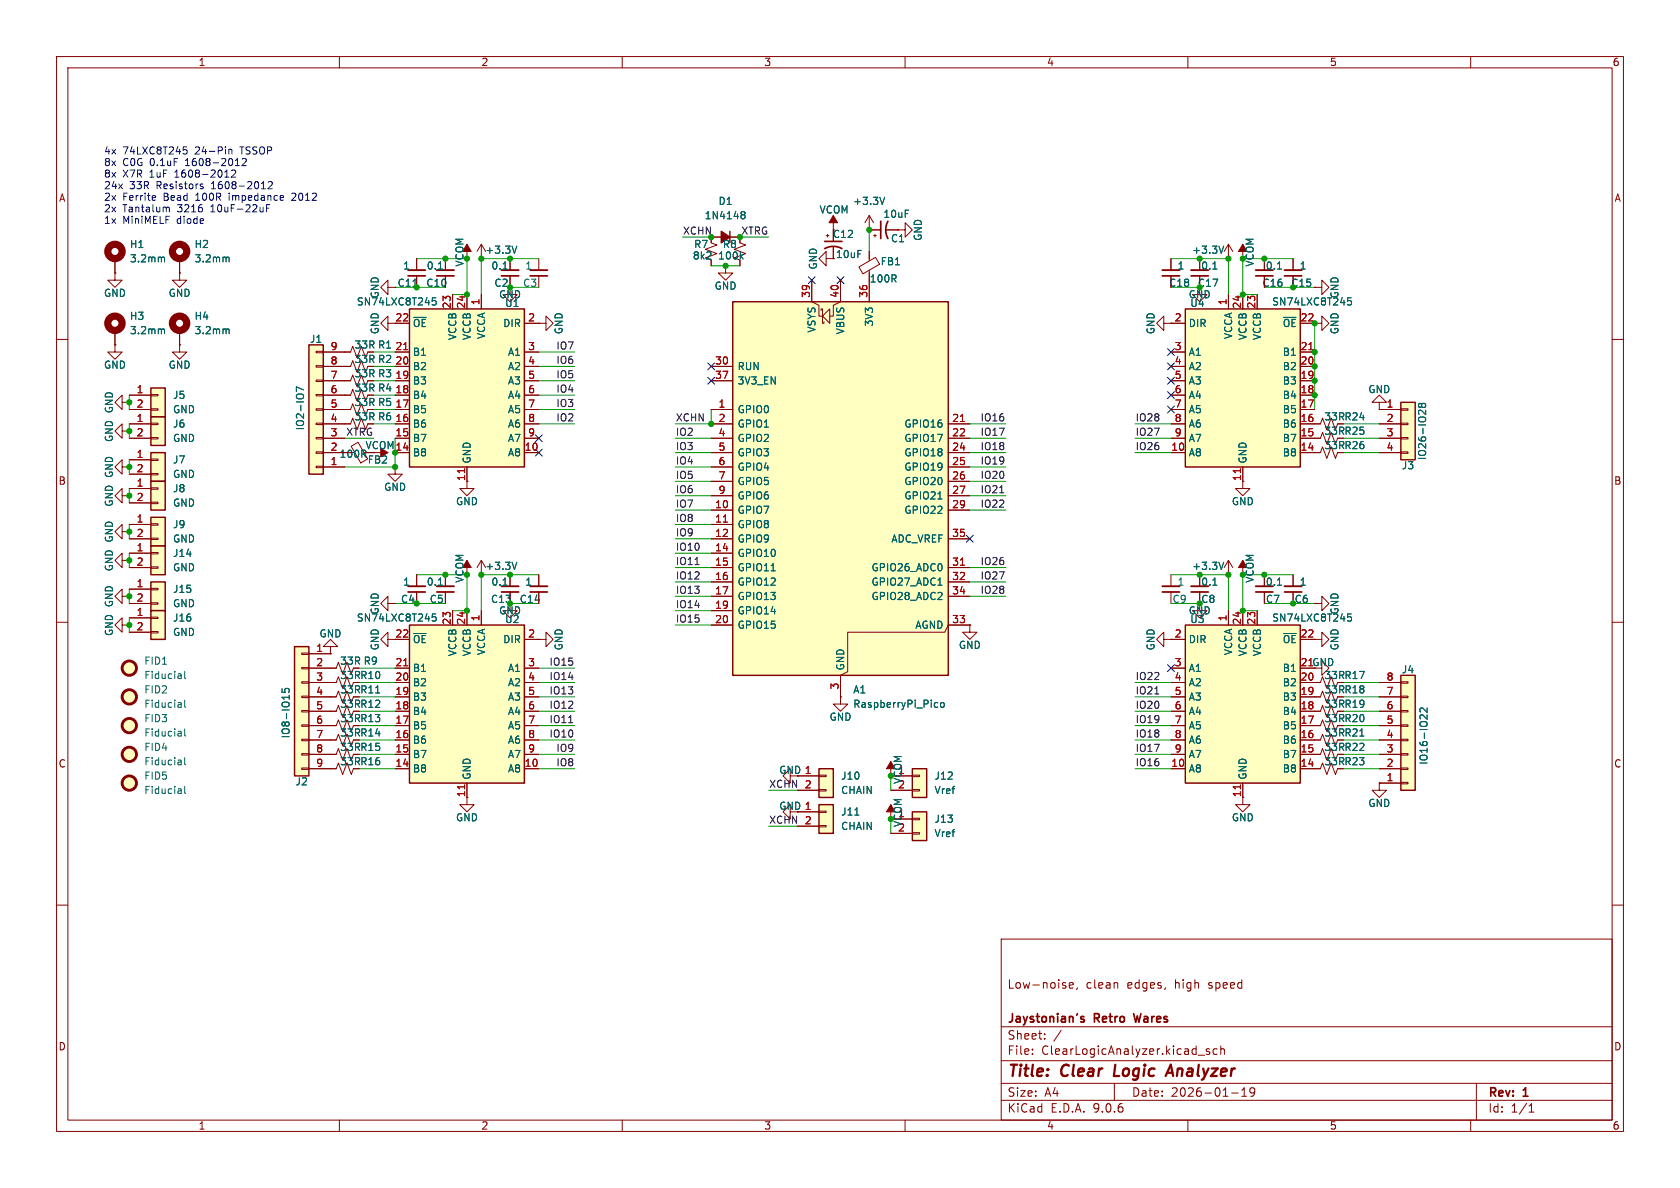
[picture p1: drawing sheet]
<svg xmlns="http://www.w3.org/2000/svg" width="297mm" height="210mm" viewBox="0 0 297 210" stroke-linecap="round" stroke-linejoin="round" font-family="sans-serif">
<defs><g id="words">
<g font-size="2.8" fill="#840000">
<text x="178" y="190.9">Title:</text>
<text x="187.7" y="190.9">Clear</text>
<text x="197.8" y="190.9">Logic</text>
<text x="208" y="190.9">Analyzer</text>
</g>
<g font-size="2.1" fill="#840000">
<text x="178" y="175">Low-noise,</text>
<text x="191.9" y="175">clean</text>
<text x="199.3" y="175">edges,</text>
<text x="207.8" y="175">high</text>
<text x="213.9" y="175">speed</text>
<text x="178" y="184">Sheet:</text>
<text x="178" y="181.2">Jaystonian's</text>
<text x="193.5" y="181.2">Retro</text>
<text x="201.2" y="181.2">Wares</text>
<text x="178" y="186.7">File:</text>
<text x="184.1" y="186.7">ClearLogicAnalyzer.kicad_sch</text>
<text x="178" y="196.9">KiCad</text>
<text x="178" y="194.1">Size:</text>
<text x="184.7" y="194.1">A4</text>
<text x="185.7" y="196.9">E.D.A.</text>
<text x="193.3" y="196.9">9.0.6</text>
<text x="200" y="194.1">Date:</text>
<text x="207" y="194.1">2026-01-19</text>
<text x="263" y="194.3">Rev:</text>
<text x="263" y="196.9">Id:</text>
<text x="267.1" y="196.9">1/1</text>
<text x="269.4" y="194.3">1</text>
</g>
<g font-size="1.8" fill="#840000">
<text x="35" y="11.9">1</text>
<text x="85" y="11.9">2</text>
<text x="135" y="11.9">3</text>
<text x="185" y="11.9">4</text>
<text x="235" y="11.9">5</text>
<text x="285" y="11.9">6</text>
<text x="10.3" y="35.9">A</text>
<text x="285.3" y="35.9">A</text>
<text x="82.1" y="47.2" transform="rotate(-90 82.1 47.2)">VCOM</text>
<text x="147.2" y="42.3">C12</text>
<text x="70.2" y="50.9">C11</text>
<text x="153.7" y="50.1">100R</text>
<text x="69.8" y="56.9">22</text>
<text x="62.6" y="64.4">33R R2</text>
<text x="62.6" y="61.8">33R R1</text>
<text x="62.6" y="66.9">33R R3</text>
<text x="62.6" y="72">33R R5</text>
<text x="62.6" y="69.4">33R R4</text>
<text x="62.6" y="74.5">33R R6</text>
<text x="234" y="77.1">33R R25</text>
<text x="234" y="74.5">33R R24</text>
<text x="59.9" y="81.1">100R</text>
<text x="64.5" y="79.6">VCOM14</text>
<text x="234" y="79.6">33R R26</text>
<text x="10.3" y="85.9">B</text>
<text x="82.3" y="85.1" transform="rotate(-90 82.3 85.1)">11</text>
<text x="285.3" y="85.9">B</text>
<text x="82.1" y="103.1" transform="rotate(-90 82.1 103.1)">VCOM</text>
<text x="212.3" y="106.8">C8</text>
<text x="69.8" y="112.8">22</text>
<text x="60" y="117.7">33R R9</text>
<text x="229.8" y="117.9">21GND</text>
<text x="60" y="125.3">33R R12</text>
<text x="60" y="120.2">33R R10</text>
<text x="60" y="122.8">33R R11</text>
<text x="234" y="120.2">33R R17</text>
<text x="234" y="122.8">33R R18</text>
<text x="234" y="125.3">33R R19</text>
<text x="60" y="127.9">33R R13</text>
<text x="60" y="130.4">33R R14</text>
<text x="234" y="130.4">33R R21</text>
<text x="234" y="127.9">33R R20</text>
<text x="10.3" y="135.9">C</text>
<text x="60" y="132.9">33R R15</text>
<text x="60" y="135.5">33R R16</text>
<text x="137.7" y="137">GND 1</text>
<text x="234" y="132.9">33R R22</text>
<text x="234" y="135.5">33R R23</text>
<text x="285.3" y="135.9">C</text>
<text x="82.3" y="141" transform="rotate(-90 82.3 141)">11</text>
<text x="10.3" y="185.9">D</text>
<text x="285.3" y="185.9">D</text>
<text x="35" y="199.9">1</text>
<text x="85" y="199.9">2</text>
<text x="135" y="199.9">3</text>
<text x="185" y="199.9">4</text>
<text x="235" y="199.9">5</text>
<text x="285" y="199.9">6</text>
</g>
<g font-size="1.8" fill="#0000c2">
<text x="18.3" y="27.6">4x</text>
<text x="18.3" y="29.7">8x</text>
<text x="21.7" y="27.6">74LXC8T245</text>
<text x="21.7" y="29.7">C0G</text>
<text x="26.6" y="29.7">0.1uF</text>
<text x="33" y="29.7">1608-2012</text>
<text x="34.6" y="27.6">24-Pin</text>
<text x="42.8" y="27.6">TSSOP</text>
<text x="18.3" y="31.7">8x</text>
<text x="18.3" y="33.8">24x</text>
<text x="18.3" y="35.8">2x</text>
<text x="21.7" y="31.7">X7R</text>
<text x="21.7" y="35.8">Ferrite</text>
<text x="22.9" y="33.8">33R</text>
<text x="26.6" y="31.7">1uF</text>
<text x="27.8" y="33.8">Resistors</text>
<text x="29" y="35.8">Bead</text>
<text x="31.2" y="31.7">1608-2012</text>
<text x="34.9" y="35.8">100R</text>
<text x="37.6" y="33.8">1608-2012</text>
<text x="40.9" y="35.8">impedance</text>
<text x="52.3" y="35.8">2012</text>
<text x="18.3" y="37.9">2x</text>
<text x="18.3" y="39.9">1x</text>
<text x="21.7" y="37.9">Tantalum</text>
<text x="21.7" y="39.9">MiniMELF</text>
<text x="31.4" y="39.9">diode</text>
<text x="31.5" y="37.9">3216</text>
<text x="37.5" y="37.9">10uF-22uF</text>
</g>
<g font-size="1.8" fill="#0f0f0f">
<text x="120.6" y="41.6">XCHN</text>
<text x="131" y="41.6">XTRG</text>
<text x="98.3" y="64.4">IO6</text>
<text x="98.3" y="61.9">IO7</text>
<text x="98.3" y="69.5">IO4</text>
<text x="98.3" y="67">IO5</text>
<text x="61.1" y="77.1">XTRG</text>
<text x="98.3" y="74.6">IO2</text>
<text x="98.3" y="72">IO3</text>
<text x="119.4" y="77.1">IO2</text>
<text x="119.4" y="74.6">XCHN</text>
<text x="173.2" y="74.6">IO16</text>
<text x="173.2" y="77.1">IO17</text>
<text x="200.7" y="74.6">IO28</text>
<text x="200.7" y="77.1">IO27</text>
<text x="119.4" y="82.2">IO4</text>
<text x="119.4" y="79.7">IO3</text>
<text x="173.2" y="82.2">IO19</text>
<text x="173.2" y="79.7">IO18</text>
<text x="200.7" y="79.7">IO26</text>
<text x="119.4" y="87.3">IO6</text>
<text x="119.4" y="89.8">IO7</text>
<text x="119.4" y="84.7">IO5</text>
<text x="173.2" y="84.7">IO20</text>
<text x="173.2" y="89.8">IO22</text>
<text x="173.2" y="87.3">IO21</text>
<text x="119.4" y="94.9">IO9</text>
<text x="119.4" y="92.4">IO8</text>
<text x="119.4" y="97.4">IO10</text>
<text x="119.4" y="100">IO11</text>
<text x="173.2" y="100">IO26</text>
<text x="119.4" y="102.5">IO12</text>
<text x="119.4" y="105.1">IO13</text>
<text x="119.4" y="107.6">IO14</text>
<text x="173.2" y="102.5">IO27</text>
<text x="173.2" y="105.1">IO28</text>
<text x="119.4" y="110.1">IO15</text>
<text x="97" y="117.8">IO15</text>
<text x="97" y="125.4">IO12</text>
<text x="97" y="122.8">IO13</text>
<text x="97" y="120.3">IO14</text>
<text x="200.7" y="122.8">IO21</text>
<text x="200.7" y="125.4">IO20</text>
<text x="200.7" y="120.3">IO22</text>
<text x="97" y="130.5">IO10</text>
<text x="97" y="127.9">IO11</text>
<text x="200.7" y="127.9">IO19</text>
<text x="200.7" y="130.5">IO18</text>
<text x="98.3" y="133">IO9</text>
<text x="98.3" y="135.5">IO8</text>
<text x="200.7" y="133">IO17</text>
<text x="200.7" y="135.5">IO16</text>
<text x="135.9" y="139.4">XCHN</text>
<text x="135.9" y="145.7">XCHN</text>
</g>
<g font-size="1.8" fill="#006464">
<text x="124.5" y="39">1N4148</text>
<text x="126.9" y="36.4">D1</text>
<text x="144.8" y="37.9">VCOM</text>
<text x="150.7" y="36.4">+3.3V</text>
<text x="156.1" y="38.7">10uF</text>
<text x="22.9" y="44">H1</text>
<text x="22.9" y="46.6">3.2mm</text>
<text x="34.3" y="44">H2</text>
<text x="34.3" y="46.6">3.2mm</text>
<text x="71.2" y="47.9">1</text>
<text x="75.3" y="47.9">0.1</text>
<text x="85.7" y="45.1">+3.3V</text>
<text x="86.8" y="47.9">0.1</text>
<text x="92.8" y="47.9">1</text>
<text x="122.4" y="46.1">8k2</text>
<text x="122.6" y="44">R7</text>
<text x="126.9" y="46.1">100k</text>
<text x="127.7" y="44">R8</text>
<text x="144.6" y="47.8" transform="rotate(-90 144.6 47.8)">GND</text>
<text x="147.7" y="45.8">10uF</text>
<text x="155.6" y="47.1">FB1</text>
<text x="157.4" y="43">C1</text>
<text x="163.2" y="42.7" transform="rotate(-90 163.2 42.7)">GND</text>
<text x="208.1" y="47.9">1</text>
<text x="210.7" y="45.1">+3.3V</text>
<text x="212.3" y="47.9">0.1</text>
<text x="221.8" y="47.2" transform="rotate(-90 221.8 47.2)">VCOM</text>
<text x="223.7" y="47.9">0.1</text>
<text x="229.7" y="47.9">1</text>
<text x="18.3" y="52.7">GND</text>
<text x="29.7" y="52.7">GND</text>
<text x="67.2" y="52.8" transform="rotate(-90 67.2 52.8)">GND</text>
<text x="75.3" y="50.9">C10</text>
<text x="87.3" y="50.9">C2</text>
<text x="88.1" y="52.9">GND</text>
<text x="92.4" y="50.9">C3</text>
<text x="126.2" y="51.4">GND</text>
<text x="206.6" y="50.9">C18</text>
<text x="210.1" y="52.9">GND</text>
<text x="223.1" y="50.9">C16</text>
<text x="236.8" y="52.8" transform="rotate(-90 236.8 52.8)">GND</text>
<text x="22.9" y="56.7">H3</text>
<text x="22.9" y="59.3">3.2mm</text>
<text x="34.3" y="56.7">H4</text>
<text x="34.3" y="59.3">3.2mm</text>
<text x="63" y="54.2">SN74LXC8T245</text>
<text x="67.2" y="59.2" transform="rotate(-90 67.2 59.2)">GND</text>
<text x="72.9" y="58">~{OE}</text>
<text x="88.9" y="58">DIR</text>
<text x="89.2" y="54.5">U1</text>
<text x="99.7" y="59.2" transform="rotate(-90 99.7 59.2)">GND</text>
<text x="144.4" y="58.9" transform="rotate(-90 144.4 58.9)">VSYS</text>
<text x="149.5" y="59.2" transform="rotate(-90 149.5 59.2)">VBUS</text>
<text x="154.5" y="57.8" transform="rotate(-90 154.5 57.8)">3V3</text>
<text x="204.3" y="59.2" transform="rotate(-90 204.3 59.2)">GND</text>
<text x="210.1" y="58">DIR</text>
<text x="210.3" y="54.5">U4</text>
<text x="224.8" y="54.2">SN74LXC8T245</text>
<text x="226.7" y="58">~{OE}</text>
<text x="236.8" y="59.2" transform="rotate(-90 236.8 59.2)">GND</text>
<text x="18.3" y="65.4">GND</text>
<text x="29.7" y="65.4">GND</text>
<text x="54.7" y="60.8">J1</text>
<text x="72.9" y="63.1">B1</text>
<text x="72.9" y="65.6">B2</text>
<text x="80.9" y="60.2" transform="rotate(-90 80.9 60.2)">VCCB</text>
<text x="83.4" y="60.2" transform="rotate(-90 83.4 60.2)">VCCB</text>
<text x="86" y="60" transform="rotate(-90 86 60)">VCCA</text>
<text x="89.7" y="63.1">A1</text>
<text x="89.7" y="65.6">A2</text>
<text x="130.3" y="65.6">RUN</text>
<text x="210.1" y="63.1">A1</text>
<text x="210.1" y="65.6">A2</text>
<text x="218" y="60" transform="rotate(-90 218 60)">VCCA</text>
<text x="220.6" y="60.2" transform="rotate(-90 220.6 60.2)">VCCB</text>
<text x="223.1" y="60.2" transform="rotate(-90 223.1 60.2)">VCCB</text>
<text x="226.7" y="63.1">B1</text>
<text x="226.7" y="65.6">B2</text>
<text x="30.5" y="70.7">J5</text>
<text x="72.9" y="68.2">B3</text>
<text x="72.9" y="70.7">B4</text>
<text x="89.7" y="68.2">A3</text>
<text x="89.7" y="70.7">A4</text>
<text x="130.3" y="68.2">3V3_EN</text>
<text x="210.1" y="68.2">A3</text>
<text x="210.1" y="70.7">A4</text>
<text x="226.7" y="68.2">B3</text>
<text x="226.7" y="70.7">B4</text>
<text x="241.8" y="69.7">GND</text>
<text x="30.5" y="75.8">J6</text>
<text x="30.5" y="73.3">GND</text>
<text x="53.9" y="76.2" transform="rotate(-90 53.9 76.2)">IO2-IO7</text>
<text x="72.9" y="73.3">B5</text>
<text x="72.9" y="75.8">B6</text>
<text x="89.7" y="73.3">A5</text>
<text x="89.7" y="75.8">A6</text>
<text x="130.3" y="73.3">GPIO0</text>
<text x="130.3" y="75.8">GPIO1</text>
<text x="159.8" y="75.8">GPIO16</text>
<text x="210.1" y="73.3">A5</text>
<text x="210.1" y="75.8">A6</text>
<text x="226.7" y="73.3">B5</text>
<text x="226.7" y="75.8">B6</text>
<text x="20.2" y="78.2" transform="rotate(-90 20.2 78.2)">GND GND</text>
<text x="30.5" y="82.1">J7</text>
<text x="30.5" y="78.3">GND</text>
<text x="64.9" y="82.1">FB2</text>
<text x="72.9" y="78.3">B7</text>
<text x="72.9" y="80.9">B8</text>
<text x="83.4" y="82" transform="rotate(-90 83.4 82)">GND</text>
<text x="89.7" y="78.3">A7</text>
<text x="89.7" y="80.9">A8</text>
<text x="130.3" y="78.3">GPIO2</text>
<text x="130.3" y="80.9">GPIO3</text>
<text x="130.3" y="83.4">GPIO4</text>
<text x="159.8" y="78.3">GPIO17</text>
<text x="159.8" y="80.9">GPIO18</text>
<text x="159.8" y="83.4">GPIO19</text>
<text x="210.1" y="78.3">A7</text>
<text x="210.1" y="80.9">A8</text>
<text x="220.6" y="82" transform="rotate(-90 220.6 82)">GND</text>
<text x="226.7" y="78.3">B7</text>
<text x="226.7" y="80.9">B8</text>
<text x="247.7" y="83.2">J3</text>
<text x="252.3" y="81.4" transform="rotate(-90 252.3 81.4)">IO26-IO28</text>
<text x="20.2" y="89.7" transform="rotate(-90 20.2 89.7)">GND GND</text>
<text x="30.5" y="84.7">GND</text>
<text x="30.5" y="87.2">J8</text>
<text x="30.5" y="89.8">GND</text>
<text x="67.8" y="87">GND</text>
<text x="80.5" y="89.5">GND</text>
<text x="130.3" y="86">GPIO5</text>
<text x="130.3" y="88.5">GPIO6</text>
<text x="159.8" y="86">GPIO20</text>
<text x="159.8" y="88.5">GPIO21</text>
<text x="217.7" y="89.5">GND</text>
<text x="30.5" y="93.6">J9</text>
<text x="130.3" y="91">GPIO7</text>
<text x="130.3" y="93.6">GPIO8</text>
<text x="159.8" y="91">GPIO22</text>
<text x="20.2" y="101.1" transform="rotate(-90 20.2 101.1)">GND GND</text>
<text x="30.5" y="96.1">GND</text>
<text x="30.5" y="101.2">GND</text>
<text x="30.5" y="98.7">J14</text>
<text x="85.7" y="100.9">+3.3V</text>
<text x="130.3" y="96.1">GPIO9</text>
<text x="130.3" y="98.7">GPIO10</text>
<text x="130.3" y="101.2">GPIO11</text>
<text x="154" y="101.2">GPIO26_ADC0</text>
<text x="157.5" y="96.1">ADC_VREF</text>
<text x="210.7" y="100.9">+3.3V</text>
<text x="30.5" y="107.5">GND</text>
<text x="30.5" y="105">J15</text>
<text x="70.8" y="106.8">C4</text>
<text x="71.2" y="103.7">1</text>
<text x="75.3" y="103.7">0.1</text>
<text x="75.9" y="106.8">C5</text>
<text x="86.7" y="106.8">C13</text>
<text x="86.8" y="103.7">0.1</text>
<text x="91.8" y="106.8">C14</text>
<text x="92.8" y="103.7">1</text>
<text x="130.3" y="103.7">GPIO12</text>
<text x="130.3" y="106.3">GPIO13</text>
<text x="154" y="103.7">GPIO27_ADC1</text>
<text x="154" y="106.3">GPIO28_ADC2</text>
<text x="207.2" y="106.8">C9</text>
<text x="208.1" y="103.7">1</text>
<text x="212.3" y="103.7">0.1</text>
<text x="221.8" y="103.1" transform="rotate(-90 221.8 103.1)">VCOM</text>
<text x="223.7" y="103.7">0.1</text>
<text x="223.7" y="106.8">C7</text>
<text x="228.8" y="106.8">C6</text>
<text x="229.7" y="103.7">1</text>
<text x="20.2" y="112.5" transform="rotate(-90 20.2 112.5)">GND GND</text>
<text x="30.5" y="112.6">GND</text>
<text x="30.5" y="110.1">J16</text>
<text x="56.4" y="112.9">GND</text>
<text x="63" y="110.1">SN74LXC8T245</text>
<text x="67.2" y="108.7" transform="rotate(-90 67.2 108.7)">GND</text>
<text x="72.9" y="113.9">~{OE}</text>
<text x="88.1" y="108.8">GND</text>
<text x="88.9" y="113.9">DIR</text>
<text x="89.2" y="110.3">U2</text>
<text x="130.3" y="108.8">GPIO14</text>
<text x="130.3" y="111.4">GPIO15</text>
<text x="161.7" y="111.4">AGND</text>
<text x="210.1" y="108.8">GND</text>
<text x="210.1" y="113.9">DIR</text>
<text x="210.3" y="110.3">U3</text>
<text x="224.8" y="110.1">SN74LXC8T245</text>
<text x="226.7" y="113.9">~{OE}</text>
<text x="236.8" y="108.7" transform="rotate(-90 236.8 108.7)">GND</text>
<text x="25.4" y="117.7">FID1</text>
<text x="67.2" y="115.1" transform="rotate(-90 67.2 115.1)">GND</text>
<text x="72.9" y="119">B1</text>
<text x="80.9" y="116.1" transform="rotate(-90 80.9 116.1)">VCCB</text>
<text x="83.4" y="116.1" transform="rotate(-90 83.4 116.1)">VCCB</text>
<text x="86" y="115.9" transform="rotate(-90 86 115.9)">VCCA</text>
<text x="89.7" y="119">A1</text>
<text x="99.7" y="115.1" transform="rotate(-90 99.7 115.1)">GND</text>
<text x="149.5" y="118.6" transform="rotate(-90 149.5 118.6)">GND</text>
<text x="169.4" y="114.9">GND</text>
<text x="204.3" y="115.1" transform="rotate(-90 204.3 115.1)">GND</text>
<text x="210.1" y="119">A1</text>
<text x="218" y="115.9" transform="rotate(-90 218 115.9)">VCCA</text>
<text x="220.6" y="116.1" transform="rotate(-90 220.6 116.1)">VCCB</text>
<text x="223.1" y="116.1" transform="rotate(-90 223.1 116.1)">VCCB</text>
<text x="226.7" y="119">B1</text>
<text x="236.8" y="115.1" transform="rotate(-90 236.8 115.1)">GND</text>
<text x="247.7" y="119.2">J4</text>
<text x="25.4" y="122.8">FID2</text>
<text x="25.4" y="125.3">Fiducial</text>
<text x="25.4" y="120.2">Fiducial</text>
<text x="72.9" y="121.5">B2</text>
<text x="72.9" y="124.1">B3</text>
<text x="89.7" y="121.5">A2</text>
<text x="89.7" y="124.1">A3</text>
<text x="150.7" y="122.8">A1</text>
<text x="150.7" y="125.3">RaspberryPi_Pico</text>
<text x="210.1" y="121.5">A2</text>
<text x="210.1" y="124.1">A3</text>
<text x="226.7" y="121.5">B2</text>
<text x="226.7" y="124.1">B3</text>
<text x="25.4" y="127.9">FID3</text>
<text x="25.4" y="130.4">Fiducial</text>
<text x="51.4" y="130.6" transform="rotate(-90 51.4 130.6)">IO8-IO15</text>
<text x="72.9" y="126.6">B4</text>
<text x="72.9" y="129.1">B5</text>
<text x="72.9" y="131.7">B6</text>
<text x="89.7" y="126.6">A4</text>
<text x="89.7" y="129.1">A5</text>
<text x="89.7" y="131.7">A6</text>
<text x="146.6" y="127.6">GND</text>
<text x="210.1" y="126.6">A4</text>
<text x="210.1" y="129.1">A5</text>
<text x="210.1" y="131.7">A6</text>
<text x="226.7" y="126.6">B4</text>
<text x="226.7" y="129.1">B5</text>
<text x="226.7" y="131.7">B6</text>
<text x="25.4" y="132.9">FID4</text>
<text x="25.4" y="135.5">Fiducial</text>
<text x="72.9" y="134.2">B7</text>
<text x="72.9" y="136.8">B8</text>
<text x="83.4" y="137.9" transform="rotate(-90 83.4 137.9)">GND</text>
<text x="89.7" y="134.2">A7</text>
<text x="89.7" y="136.8">A8</text>
<text x="158.7" y="136.9">1</text>
<text x="210.1" y="134.2">A7</text>
<text x="210.1" y="136.8">A8</text>
<text x="220.6" y="137.9" transform="rotate(-90 220.6 137.9)">GND</text>
<text x="226.7" y="134.2">B7</text>
<text x="226.7" y="136.8">B8</text>
<text x="252.6" y="135.3" transform="rotate(-90 252.6 135.3)">IO16-IO22</text>
<text x="25.4" y="138">FID5</text>
<text x="25.4" y="140.6">Fiducial</text>
<text x="52.1" y="139">J2</text>
<text x="148.6" y="138">J10</text>
<text x="148.6" y="140.6">CHAIN</text>
<text x="159.6" y="138.7" transform="rotate(-90 159.6 138.7)">VCOM</text>
<text x="165.1" y="140.6">Vref</text>
<text x="165.1" y="138">J12</text>
<text x="241.8" y="142.8">GND</text>
<text x="80.5" y="145.4">GND</text>
<text x="148.6" y="144.4">J11</text>
<text x="148.6" y="146.9">CHAIN</text>
<text x="158.7" y="144.5">1</text>
<text x="159.6" y="146.3" transform="rotate(-90 159.6 146.3)">VCOM</text>
<text x="165.1" y="148.2">Vref</text>
<text x="165.1" y="145.6">J13</text>
<text x="217.7" y="145.4">GND</text>
</g>
<g font-size="1.8" fill="#a90000">
<text x="143.3" y="52.7" transform="rotate(-90 143.3 52.7)">39</text>
<text x="148.3" y="52.7" transform="rotate(-90 148.3 52.7)">40</text>
<text x="153.4" y="52.7" transform="rotate(-90 153.4 52.7)">36</text>
<text x="79.8" y="54.7" transform="rotate(-90 79.8 54.7)">23</text>
<text x="82.3" y="54.7" transform="rotate(-90 82.3 54.7)">24</text>
<text x="84.8" y="54" transform="rotate(-90 84.8 54)">1</text>
<text x="93.3" y="56.9">2</text>
<text x="207.6" y="56.9">2</text>
<text x="216.9" y="54" transform="rotate(-90 216.9 54)">1</text>
<text x="219.5" y="54.7" transform="rotate(-90 219.5 54.7)">24</text>
<text x="222" y="54.7" transform="rotate(-90 222 54.7)">23</text>
<text x="229.8" y="56.9">22</text>
<text x="58.3" y="64.5">8</text>
<text x="58.3" y="62">9</text>
<text x="69.8" y="62">21</text>
<text x="69.8" y="64.5">20</text>
<text x="93.3" y="62">3</text>
<text x="93.3" y="64.5">4</text>
<text x="126.3" y="64.5">30</text>
<text x="207.6" y="62">3</text>
<text x="207.6" y="64.5">4</text>
<text x="229.8" y="62">21</text>
<text x="229.8" y="64.5">20</text>
<text x="24.1" y="69.6">1</text>
<text x="58.3" y="69.6">6</text>
<text x="58.3" y="67.1">7</text>
<text x="69.8" y="67.1">19</text>
<text x="69.8" y="69.6">18</text>
<text x="93.3" y="67.1">5</text>
<text x="93.3" y="69.6">6</text>
<text x="126.3" y="67.1">37</text>
<text x="207.6" y="67.1">5</text>
<text x="207.6" y="69.6">6</text>
<text x="229.8" y="67.1">19</text>
<text x="229.8" y="69.6">18</text>
<text x="24.1" y="74.7">1</text>
<text x="24.1" y="77.2">2</text>
<text x="24.1" y="72.1">2</text>
<text x="58.3" y="77.2">3</text>
<text x="58.3" y="74.7">4</text>
<text x="58.3" y="72.1">5</text>
<text x="69.8" y="72.1">17</text>
<text x="69.8" y="74.7">16</text>
<text x="69.8" y="77.2">15</text>
<text x="93.3" y="72.1">7</text>
<text x="93.3" y="74.7">8</text>
<text x="93.3" y="77.2">9</text>
<text x="126.9" y="72.1">1</text>
<text x="126.9" y="74.7">2</text>
<text x="126.9" y="77.2">4</text>
<text x="168.2" y="74.7">21</text>
<text x="168.2" y="77.2">22</text>
<text x="207.6" y="72.1">7</text>
<text x="207.6" y="74.7">8</text>
<text x="207.6" y="77.2">9</text>
<text x="229.8" y="72.1">17</text>
<text x="229.8" y="74.7">16</text>
<text x="229.8" y="77.2">15</text>
<text x="245" y="72.1">1</text>
<text x="245" y="74.7">2</text>
<text x="245" y="77.2">3</text>
<text x="24.1" y="81">1</text>
<text x="24.1" y="83.6">2</text>
<text x="58.3" y="82.3">1</text>
<text x="58.3" y="79.8">2</text>
<text x="92.7" y="79.8">10</text>
<text x="126.9" y="79.8">5</text>
<text x="126.9" y="82.3">6</text>
<text x="168.2" y="79.8">24</text>
<text x="168.2" y="82.3">25</text>
<text x="207" y="79.8">10</text>
<text x="229.8" y="79.8">14</text>
<text x="245" y="79.8">4</text>
<text x="24.1" y="86.1">1</text>
<text x="24.1" y="88.6">2</text>
<text x="126.3" y="89.9">10</text>
<text x="126.9" y="84.8">7</text>
<text x="126.9" y="87.4">9</text>
<text x="168.2" y="84.8">26</text>
<text x="168.2" y="87.4">27</text>
<text x="168.2" y="89.9">29</text>
<text x="219.5" y="85.1" transform="rotate(-90 219.5 85.1)">11</text>
<text x="24.1" y="92.5">1</text>
<text x="24.1" y="95">2</text>
<text x="126.3" y="92.5">11</text>
<text x="126.3" y="95">12</text>
<text x="168.2" y="95">35</text>
<text x="24.1" y="97.5">1</text>
<text x="24.1" y="100.1">2</text>
<text x="126.3" y="97.5">14</text>
<text x="126.3" y="100.1">15</text>
<text x="168.2" y="100.1">31</text>
<text x="24.1" y="103.9">1</text>
<text x="24.1" y="106.4">2</text>
<text x="126.3" y="102.6">16</text>
<text x="126.3" y="105.2">17</text>
<text x="126.3" y="107.7">19</text>
<text x="168.2" y="102.6">32</text>
<text x="168.2" y="105.2">34</text>
<text x="24.1" y="109">1</text>
<text x="24.1" y="111.5">2</text>
<text x="79.8" y="110.5" transform="rotate(-90 79.8 110.5)">23</text>
<text x="82.3" y="110.5" transform="rotate(-90 82.3 110.5)">24</text>
<text x="84.8" y="109.9" transform="rotate(-90 84.8 109.9)">1</text>
<text x="93.3" y="112.8">2</text>
<text x="126.3" y="110.2">20</text>
<text x="168.2" y="110.2">33</text>
<text x="207.6" y="112.8">2</text>
<text x="216.9" y="109.9" transform="rotate(-90 216.9 109.9)">1</text>
<text x="219.5" y="110.5" transform="rotate(-90 219.5 110.5)">24</text>
<text x="222" y="110.5" transform="rotate(-90 222 110.5)">23</text>
<text x="229.8" y="112.8">22</text>
<text x="55.8" y="115.3">1</text>
<text x="55.8" y="117.9">2</text>
<text x="69.8" y="117.9">21</text>
<text x="93.3" y="117.9">3</text>
<text x="207.6" y="117.9">3</text>
<text x="55.8" y="120.4">3</text>
<text x="55.8" y="122.9">4</text>
<text x="55.8" y="125.5">5</text>
<text x="69.8" y="120.4">20</text>
<text x="69.8" y="122.9">19</text>
<text x="69.8" y="125.5">18</text>
<text x="93.3" y="120.4">4</text>
<text x="93.3" y="122.9">5</text>
<text x="93.3" y="125.5">6</text>
<text x="148.3" y="122" transform="rotate(-90 148.3 122)">3</text>
<text x="207.6" y="120.4">4</text>
<text x="207.6" y="122.9">5</text>
<text x="207.6" y="125.5">6</text>
<text x="229.8" y="120.4">20</text>
<text x="229.8" y="122.9">19</text>
<text x="229.8" y="125.5">18</text>
<text x="245" y="125.5">6</text>
<text x="245" y="122.9">7</text>
<text x="245" y="120.4">8</text>
<text x="55.8" y="128">6</text>
<text x="55.8" y="130.6">7</text>
<text x="69.8" y="128">17</text>
<text x="69.8" y="130.6">16</text>
<text x="93.3" y="128">7</text>
<text x="93.3" y="130.6">8</text>
<text x="207.6" y="128">7</text>
<text x="207.6" y="130.6">8</text>
<text x="229.8" y="128">17</text>
<text x="229.8" y="130.6">16</text>
<text x="245" y="130.6">4</text>
<text x="245" y="128">5</text>
<text x="55.8" y="133.1">8</text>
<text x="55.8" y="135.6">9</text>
<text x="69.8" y="133.1">15</text>
<text x="69.8" y="135.6">14</text>
<text x="92.7" y="135.6">10</text>
<text x="93.3" y="133.1">9</text>
<text x="207" y="135.6">10</text>
<text x="207.6" y="133.1">9</text>
<text x="229.8" y="133.1">15</text>
<text x="229.8" y="135.6">14</text>
<text x="245" y="135.6">2</text>
<text x="245" y="133.1">3</text>
<text x="137.7" y="143.4">GND 1</text>
<text x="142.2" y="139.4">2</text>
<text x="158.7" y="139.4">2</text>
<text x="219.5" y="141" transform="rotate(-90 219.5 141)">11</text>
<text x="245" y="138.2">1</text>
<text x="142.2" y="145.8">2</text>
<text x="158.7" y="147.1">2</text>
</g>
<g font-size="1.8" fill="#009600">
<text x="211.7" y="50.9">C17</text>
<text x="228.2" y="50.9">C15</text>
</g>
</g></defs>
<g fill="none" stroke="#840000" stroke-width=".18">
<path d="M10 10h277v190h-277zM12 12h273v186h-273zM60 10v2M110 10v2M160 10v2M210 10v2M260 10v2M10 60h2M285 60h2M10 110h2M21.6 105.4v1.3l-1.3-1.3 1.3-1.3v1.3h1.3M22.9 105.4h.1"/>
<path d="M285 110h2M139.7 137.2v1.2l-1.3-1.2 1.3-1.3v1.3h1.3M10 160h2M177 166h108v32h-108zM189 174.2l.7-.1v-.3l-.5-.1-.2 .2 .1 .7h.6M190.5 174.6l-.2 .3M197.5 173.8l.1 .9M285 160h2M60 198v2M110 198v2M160 198v2M177 194.5h108"/>
<path d="M177 191.5h108M177 187.5h108M177 181.5h108M182.5 186.3v.1M182.5 185.5v.1M184.7 183.6v.1M184.7 182.8v.1M187.6 182.1l-1.3 2M197 191.5v3M210 198v2M211.8 186.5h1.2M213.8 185.5l-.3-.1-.3 .2 .1 .2 .5 .2v.3h-.6"/>
<path d="M215.2 185.5l-.5-.1-.2 .3v.4l.1 .2h.6M215.8 185.5l.2-.1 .4 .1 .1 .9M215.8 184.9v1.5M217.7 193.2h1.2M219.5 193.8h.9M219.5 192.7l.5-.4v1.5M221.8 192.9l-.3 .3h-.3l-.2-.3 .1-.5 .4-.1 .2 .1a.99 .99 0 0 1-.3 1.4h-.3M260 198v2M261 191.5v6.5M270.3 196.6h.9M270.3 195.5l.4-.4v1.5"/>
</g>
<path d="M197.2 188.2l-.3 2h1M206.1 190.2l.9-2 .4 2M206.3 189.6h1" fill="none" stroke="#840000" stroke-width=".4"/>
<path d="M191.1 179.8h.5M200.4 179.2l.4 1.5M191.1 180.1l.5 .2 .1 .1-.1 .2-.4 .1" fill="none" stroke="#840000" stroke-width=".3"/>
<path d="M26.7 80h2.5v5.1h-2.5z" fill="#ffffc2"/>
<path d="M26.7 80h2.5v5.1h-2.5z" fill="none" stroke="#840000" stroke-width=".25"/>
<path d="M22.9 81.3h3.8M22.9 83.8h3.8M26.7 81.2h1.2v.2h-1.2zM26.7 83.7h1.2v.2h-1.2zM21.6 110.5v1.3l-1.3-1.3 1.3-1.3v1.3h1.3M22.9 110.5h.1M157.5 137.2h.1M157.5 134.6v2.6M157.5 144.8h.1M157.5 142.2v2.6" fill="none" stroke="#840000" stroke-width=".18"/>
<g fill="#840000" stroke="#840000" stroke-width=".18">
<path d="M157.5 134.6l.7 1.3h-1.5z"/>
<path d="M157.5 142.2l.7 1.3h-1.5z"/>
</g>
<path d="M26.7 102.9h2.5v5.1h-2.5z" fill="#ffffc2"/>
<path d="M26.7 102.9h2.5v5.1h-2.5z" fill="none" stroke="#840000" stroke-width=".25"/>
<path d="M22.9 104.1h3.8M22.9 106.7h3.8M26.7 104h1.2v.3h-1.2zM26.7 106.6h1.2v.2h-1.2z" fill="none" stroke="#840000" stroke-width=".18"/>
<path d="M26.7 108h2.5v5h-2.5z" fill="#ffffc2"/>
<path d="M26.7 108h2.5v5h-2.5z" fill="none" stroke="#840000" stroke-width=".25"/>
<path d="M22.9 109.2h3.8M22.9 111.8h3.8M26.7 109.1h1.2v.2h-1.2zM26.7 111.6h1.2v.3h-1.2zM148.6 123.2v1.3h1.3l-1.3 1.2-1.3-1.2h1.3M148.6 123.2h.1" fill="none" stroke="#840000" stroke-width=".18"/>
<g fill="#ffffc2" stroke="#ffffc2" stroke-width=".18">
<circle cx="22.9" cy="123.2" r="1.27"/>
<circle cx="22.9" cy="133.3" r="1.27"/>
<circle cx="22.9" cy="128.3" r="1.27"/>
<circle cx="22.9" cy="138.4" r="1.27"/>
<circle cx="22.9" cy="118.1" r="1.27"/>
</g>
<g fill="none" stroke="#840000" stroke-width=".51">
<circle cx="22.9" cy="118.1" r="1.27"/>
<circle cx="22.9" cy="123.2" r="1.27"/>
<circle cx="22.9" cy="133.3" r="1.27"/>
<circle cx="22.9" cy="138.4" r="1.27"/>
<circle cx="22.9" cy="128.3" r="1.27"/>
</g>
<g fill="none" stroke="#006464" stroke-width=".18">
<path d="M32 119.2v.8M32 119.9l-.1 .1M32 119.4l-.1 .1M32.6 118.7v1.1l.2 .2M32 124.3v.7M32 129.3v.8M32 134.4v.8M32 139.5v.8M32 125h-.1M32 124.5l-.1 .1M32 135.1l-.1 .1M32 134.7h-.1"/>
<path d="M32 130.1h-.1M32 129.6h-.1M32 139.7l-.1 .1M32.6 123.8v1.1l.2 .1M32.6 128.8v1.1l.2 .2M32.6 133.9v1.1l.2 .2M32.6 139v1.1l.2 .2M32 140.2l-.1 .1"/>
</g>
<path d="M144.8 142.2h2.5v5.1h-2.5z" fill="#ffffc2"/>
<path d="M144.8 142.2h2.5v5.1h-2.5z" fill="none" stroke="#840000" stroke-width=".25"/>
<path d="M68.6 57.2v1.2l-1.3-1.2 1.3-1.3v1.3h1.2M73.7 45.7v2.1M73.7 48.8v2M21.6 94v1.3l-1.3-1.3 1.3-1.3v1.3h1.3M21.6 99.1v1.2l-1.3-1.2 1.3-1.3v1.3h1.3M22.9 94h.1M22.9 99.1h.1M141 143.5h3.8M141 146.1h3.8M144.8 143.4h1.2v.2h-1.2zM144.8 145.9h1.2v.3h-1.2z" fill="none" stroke="#840000" stroke-width=".18"/>
<path d="M73 50.6h.7M151.1 144.1h.7" fill="none" stroke="#006464" stroke-width=".18"/>
<path d="M72.1 48.8h3.1" fill="none" stroke="#840000" stroke-width=".3"/>
<path d="M72.1 47.8h3.1" fill="none" stroke="#840000" stroke-width=".33"/>
<path d="M26.7 91.4h2.5v5.1h-2.5z" fill="#ffffc2"/>
<path d="M26.7 91.4h2.5v5.1h-2.5z" fill="none" stroke="#840000" stroke-width=".25"/>
<path d="M22.9 92.7h3.8M22.9 95.3h3.8M26.7 92.6h1.2v.2h-1.2zM26.7 95.1h1.2v.3h-1.2z" fill="none" stroke="#840000" stroke-width=".18"/>
<path d="M26.7 96.5h2.5v5.1h-2.5z" fill="#ffffc2"/>
<path d="M26.7 96.5h2.5v5.1h-2.5z" fill="none" stroke="#840000" stroke-width=".25"/>
<g fill="none" stroke="#840000" stroke-width=".18">
<path d="M68.6 50.8v1.3l-1.3-1.3 1.3-1.3v1.3h1.2M219.7 45.7h.1M219.7 43.2v2.5M223.5 45.7v2.1M223.5 48.8v2M228.6 45.7v2.1M228.6 48.8v2M232.4 50.8h1.3v-1.3l1.2 1.3-1.2 1.3v-1.3M232.4 50.8h.1M232.4 57.2h1.3v-1.3l1.2 1.3-1.2 1.2v-1.2M232.4 57.2h.1M61 64.8h1l.4-1 .7 2 .8-2 .7 2 .4-1"/>
<path d="M61 62.2h1l.4-1 .7 2 .8-2 .7 2 .4-1M62.1 78.9l1.2-.7 1.7 2.9-1.2 .7zM22.9 97.8h3.8M26.7 97.7h1.2v.2h-1.2zM22.9 100.3h3.8M26.7 100.2h1.2v.3h-1.2zM95.2 101.6v2M95.2 104.6v2.1"/>
</g>
<path d="M222 48.8h3M227.1 48.8h3M93.7 104.6h3.1" fill="none" stroke="#840000" stroke-width=".3"/>
<path d="M222 47.8h3M227.1 47.8h3M93.7 103.6h3.1" fill="none" stroke="#840000" stroke-width=".33"/>
<path d="M225.8 47.6h.8" fill="none" stroke="#006464" stroke-width=".18"/>
<path d="M219.7 43.2l.8 1.3h-1.6z" fill="#840000" stroke="#840000" stroke-width=".18"/>
<path d="M54.6 61h2.5v22.8h-2.5z" fill="#ffffc2"/>
<path d="M54.6 61h2.5v22.8h-2.5z" fill="none" stroke="#840000" stroke-width=".25"/>
<g fill="none" stroke="#840000" stroke-width=".18">
<path d="M78.7 45.7v2.1M78.7 48.8v2M55.9 79.9h1.2v.2h-1.2zM55.9 77.3h1.2v.3h-1.2zM55.9 74.8h1.2v.3h-1.2zM55.9 72.3h1.2v.2h-1.2zM55.9 69.7h1.2v.3h-1.2zM55.9 67.2h1.2v.2h-1.2zM55.9 64.6h1.2v.3h-1.2zM55.9 62.1h1.2v.3h-1.2zM57.1 67.3h4.9l.4-1 .7 2 .8-2 .7 2 .4-1M57.1 77.5h3.9"/>
<path d="M57.1 74.9h3.9M57.1 72.4h3.9M57.1 69.9h3.9M57.1 64.8h3.9M57.1 62.2h3.9M55.9 82.4h1.2v.3h-1.2zM57.1 82.6h3.9M57.1 80h3.9"/>
</g>
<path d="M77.5 47.6h.7M53.7 68.9l-1.3-.5v.8" fill="none" stroke="#006464" stroke-width=".18"/>
<path d="M77.2 48.8h3.1" fill="none" stroke="#840000" stroke-width=".3"/>
<path d="M77.2 47.8h3.1" fill="none" stroke="#840000" stroke-width=".33"/>
<path d="M209.5 54.6h20.4v28h-20.4z" fill="#ffffc2"/>
<path d="M209.5 54.6h20.4v28h-20.4z" fill="none" stroke="#840000" stroke-width=".25"/>
<g fill="none" stroke="#840000" stroke-width=".18">
<path d="M207 57.2h2.5M212.1 48.8v3.3h1.3l-1.3 1.2-1.3-1.2h1.3M212.1 45.7v2.1M217.2 45.7h.1M217.2 43.2v2.5M217.2 52.1v2.5M217.2 43.2l-.8 1.3M217.2 43.2l.7 1.3M219.7 52.1v2.5M222.2 52.1v2.5M229.9 57.2h2.5M61 72.4h1l.4-1 .7 2 .8-2 .7 2 .4-1"/>
<path d="M207 62.2h2.5M207 64.8h2.5M207 67.3h2.5M207 69.9h2.5M207 72.4h2.5M207 74.9h2.5M207 77.5h2.5M229.9 62.2h2.5M229.9 64.8h2.5M229.9 67.3h2.5M229.9 69.9h2.5M229.9 72.4h2.5"/>
<path d="M229.9 74.9h2.5M229.9 77.5h2.5M69.8 82.6v1.2h-1.2l1.2 1.3 1.3-1.3h-1.3M69.8 82.6h.1M207 80h2.5M219.7 82.6v2.5M229.9 80h2.5"/>
</g>
<path d="M231.4 61.8h.7M219.3 82.9v.7" fill="none" stroke="#a90000" stroke-width=".18"/>
<path d="M214.4 47.6h.7M216.3 43.5l-.4 1.3M238.9 52.6h-.6l-.1 .7 .2-.2 .4 .1 .1 .2v.4l-.2 .1-.5-.1" fill="none" stroke="#006464" stroke-width=".18"/>
<path d="M210.6 48.8h3" fill="none" stroke="#840000" stroke-width=".3"/>
<path d="M210.6 47.8h3" fill="none" stroke="#840000" stroke-width=".33"/>
<path d="M72.4 54.6h20.3v28h-20.3z" fill="#ffffc2"/>
<path d="M72.4 54.6h20.3v28h-20.3z" fill="none" stroke="#840000" stroke-width=".25"/>
<g fill="none" stroke="#840000" stroke-width=".18">
<path d="M69.8 57.2h2.6M80 52.1v2.5M82.5 52.1v2.5M85.1 52.1v2.5M92.7 57.2h2.5M69.8 62.2h2.6M69.8 64.8h2.6M69.8 67.3h2.6M69.8 69.9h2.6M69.8 72.4h2.6M69.8 74.9h2.6M69.8 77.5h2.6"/>
<path d="M92.7 62.2h2.5M92.7 64.8h2.5M92.7 67.3h2.5M92.7 69.9h2.5M92.7 72.4h2.5M92.7 74.9h2.5M92.7 77.5h2.5M69.8 80h2.6M82.5 82.6v2.5M92.7 80h2.5"/>
</g>
<path d="M71.4 61.8h.7M82.1 82.9v.7" fill="none" stroke="#a90000" stroke-width=".18"/>
<path d="M77.1 52.6h-.6l-.1 .7 .2-.2 .4 .1 .1 .2v.4l-.2 .1-.5-.1" fill="none" stroke="#006464" stroke-width=".18"/>
<path d="M129.5 53.3h38.1v66.1h-38.1z" fill="#ffffc2"/>
<path d="M129.5 53.3h38.1v66.1h-38.1z" fill="none" stroke="#840000" stroke-width=".25"/>
<g fill="none" stroke="#840000" stroke-width=".18">
<path d="M153.7 38.1v2.5M153.7 38.1l-.8 1.3M153.7 38.1l.7 1.3M85.1 45.7h.1M85.1 43.2l.8 1.3M85.1 43.2l-.8 1.3M85.1 43.2v2.5M90.2 45.7v2.1M90.2 48.8v2M128.3 47v1.3h-1.3l1.3 1.2 1.2-1.2h-1.2M128.3 47h.1M130.8 41.9v1l1 .4-2 .8 2 .7-2 .8 1 .4v1"/>
<path d="M143.5 49.5v3.8l1.3 .7v1.9h.6M145.2 54.9v-.3h.2v2.6h.3v-.3M145.4 55.9l1.3-1.3v2.6zM148.6 49.5v3.8l-1.3 .7v1.9h-.6M151.8 47.2l3-1.7 .7 1.2-2.9 1.7zM153.7 40.6h.1M153.7 44.5v1.6M153.7 47.8v.5M153.7 49.5v3.8M158.7 40.6h1.3v-1.2l1.3 1.2-1.3 1.3v-1.3M158.7 40.6h.1M61 69.9h1l.4-1.1 .7 2.1 .8-2.1 .7 2.1 .4-1"/>
<path d="M61 74.9h1l.4-1 .7 2 .8-2 .7 2 .4-1M125.7 64.8h3.8M125.7 67.3h3.8M125.7 72.4h3.8M125.7 74.9h3.8M125.7 77.5h3.8M167.6 74.9h3.8M167.6 77.5h3.8M82.5 85.1v1.3h-1.2l1.2 1.2 1.3-1.2h-1.3M125.7 80h3.8M125.7 82.6h3.8M125.7 85.1h3.8"/>
<path d="M125.7 87.6h3.8M125.7 90.2h3.8M125.7 92.7h3.8M125.7 95.3h3.8M125.7 97.8h3.8M167.6 80h3.8M167.6 82.6h3.8M167.6 85.1h3.8M167.6 87.6h3.8M167.6 90.2h3.8M167.6 95.3h3.8M73.7 101.6v2"/>
<path d="M73.7 104.6v2.1M78.7 101.6v2M78.7 104.6v2.1M95.2 113h1.3v1.3l1.3-1.3-1.3-1.2v1.2M95.2 113h.1M125.7 100.3h3.8M125.7 102.9h3.8M125.7 105.4h3.8M125.7 108h3.8M125.7 110.5h3.8M167.6 100.3h3.8M167.6 102.9h3.8"/>
<path d="M167.6 105.4h3.8M171.4 110.5h-3.8l-.6 1.3h-17.1v6.9l-1.3 .7v3.8"/>
</g>
<path d="M169.8 74.5h.7M127.9 92.3h.7M169.8 99.9h.7" fill="none" stroke="#a90000" stroke-width=".18"/>
<path d="M156.4 34.9l-.4 1.2M88.9 47.6h.8M91.4 43.5l-.5 1.3M131 45.3l.4 .5M131.4 44.9l-.5 .5M165.8 88.2h.7M77.5 103.4h.7M136.3 100.9h.8M165.8 103.4h.7M165.4 124.2l.4 .1M165.8 125h-.4M166.4 124.3l.3-.1 .2 .2v.4l-.2 .2h-.3l-.1-.2z" fill="none" stroke="#006464" stroke-width=".18"/>
<path d="M88.6 48.8h3.1M72.1 104.6h3.1M77.2 104.6h3.1" fill="none" stroke="#840000" stroke-width=".3"/>
<path d="M88.6 47.8h3.1M72.1 103.6h3.1M77.2 103.6h3.1" fill="none" stroke="#840000" stroke-width=".33"/>
<path d="M82.5 43.2l.8 1.3h-1.5z" fill="#840000" stroke="#840000" stroke-width=".18"/>
<path d="M72.4 110.5h20.3v27.9h-20.3z" fill="#ffffc2"/>
<path d="M72.4 110.5h20.3v27.9h-20.3z" fill="none" stroke="#840000" stroke-width=".25"/>
<g fill="none" stroke="#840000" stroke-width=".18">
<path d="M90.2 50.8v1.3h-1.3l1.3 1.2 1.2-1.2h-1.2M90.2 50.8h.1M69.8 113h2.6M69.8 118.1h2.6M80 108v2.5M82.5 108v2.5M85.1 108v2.5M92.7 113h2.5M92.7 118.1h2.5M69.8 120.7h2.6M69.8 123.2h2.6M69.8 125.7h2.6"/>
<path d="M69.8 128.3h2.6M69.8 130.8h2.6M69.8 133.4h2.6M69.8 135.9h2.6M82.5 138.4v2.6M92.7 120.7h2.5M92.7 123.2h2.5M92.7 125.7h2.5M92.7 128.3h2.5M92.7 130.8h2.5M92.7 133.4h2.5M92.7 135.9h2.5"/>
</g>
<path d="M71.4 117.7h.7M82.1 138.7v.8" fill="none" stroke="#a90000" stroke-width=".18"/>
<path d="M77.1 108.5h-.6l-.1 .6 .2-.1 .4 .1 .1 .2v.4l-.2 .1-.5-.1" fill="none" stroke="#006464" stroke-width=".18"/>
<path d="M26.7 85.1h2.5v5.1h-2.5z" fill="#ffffc2"/>
<path d="M26.7 85.1h2.5v5.1h-2.5z" fill="none" stroke="#840000" stroke-width=".25"/>
<path d="M21.6 76.2v1.3l-1.3-1.3 1.3-1.3v1.3h1.3M22.9 76.2h.1M21.6 87.6v1.3l-1.3-1.3 1.3-1.2v1.2h1.3M22.9 87.6h.1M22.9 86.4h3.8M22.9 88.9h3.8M26.7 86.2h1.2v.3h-1.2zM26.7 88.8h1.2v.2h-1.2zM82.5 141v1.2h-1.2l1.2 1.3 1.3-1.3h-1.3" fill="none" stroke="#840000" stroke-width=".18"/>
<path d="M26.7 73.7h2.5v5h-2.5z" fill="#ffffc2"/>
<path d="M26.7 73.7h2.5v5h-2.5z" fill="none" stroke="#840000" stroke-width=".25"/>
<g fill="none" stroke="#840000" stroke-width=".18">
<path d="M31.7 58.4v2.6M153.7 40.6h2M154.4 41.7h.5M154.7 41.4v.5M156.7 40.6h2M21.6 71.1v1.3l-1.3-1.3 1.3-1.2v1.2h1.3M22.9 71.1h.1M22.9 74.9h3.8M22.9 77.5h3.8M26.7 74.8h1.2v.3h-1.2zM26.7 77.3h1.2v.3h-1.2zM31.7 61v1.2h-1.2l1.2 1.3 1.3-1.3h-1.3"/>
<path d="M31.7 61h.1M21.6 82.6v1.2l-1.3-1.2 1.3-1.3v1.3h1.3M22.9 82.6h.1M85.1 99.1l.8 1.2M85.1 99.1l-.8 1.2M85.1 99.1v2.5M68.6 106.7v1.3l-1.3-1.3 1.3-1.3v1.3h1.2M68.6 113v1.3l-1.3-1.3 1.3-1.2v1.2h1.2M69.8 106.7h.1M85.1 101.6h.1M90.2 104.6v3.4h-1.3l1.3 1.2 1.2-1.2h-1.2M90.2 101.6v2"/>
<path d="M58.4 133.4h1l.4-1.1 .8 2.1 .7-2.1 .8 2.1 .4-1M58.4 125.7h1l.4-1 .8 2 .7-2 .8 2 .4-1M58.4 128.3h1l.4-1 .8 2 .7-2 .8 2 .4-1M58.4 135.9h1l.4-1 .8 2 .7-2 .8 2 .4-1M58.4 130.8h1l.4-1 .8 2 .7-2 .8 2 .4-1"/>
</g>
<path d="M155.7 39.1v3.1M157 39.1a3.2 3.2 0 0 0 0 3.1M88.6 104.6h3.1" fill="none" stroke="#840000" stroke-width=".3"/>
<path d="M88.6 103.6h3.1" fill="none" stroke="#840000" stroke-width=".33"/>
<path d="M40.1 58.2l.4 .1v.7M91.4 99.4l-.5 1.3M88.9 103.4h.8" fill="none" stroke="#006464" stroke-width=".18"/>
<circle cx="31.7" cy="57.1" r="1.27" fill="none" stroke="#840000" stroke-width="1.3"/>
<path d="M82.5 99.1l.8 1.2h-1.5z" fill="#840000" stroke="#840000" stroke-width=".18"/>
<path d="M52.1 114.3h2.5v22.9h-2.5z" fill="#ffffc2"/>
<path d="M129 40.9v2M52.1 114.3h2.5v22.9h-2.5z" fill="none" stroke="#840000" stroke-width=".25"/>
<g fill="none" stroke="#840000" stroke-width=".18">
<path d="M147.3 38.1v2.5M20.3 48.3v1.2h-1.3l1.3 1.3 1.3-1.3h-1.3M20.3 48.3h.1M20.3 45.7v2.6M20.3 58.4v2.6M31.7 48.3v1.2h-1.2l1.2 1.3 1.3-1.3h-1.3M31.7 48.3h.1M31.7 45.7v2.6M95.2 57.2h1.3v1.2l1.3-1.2-1.3-1.3v1.3M95.2 57.2h.1M95.2 45.7v2.1M95.2 48.8v2"/>
<path d="M130.8 41.9h-5.1v1l1 .4-2 .8 2 .7-2 .8 1 .4v1M146 41.7h.6M146.3 41.4v.5M147.3 43.7v2h-1.3v1.3l-1.2-1.3 1.2-1.2v1.2M20.3 61v1.2h-1.3l1.3 1.3 1.3-1.3h-1.3M20.3 61h.1M53.3 115.4h1.3v.3h-1.3zM53.3 118h1.3v.2h-1.3zM54.6 118.1h4.8l.4-1 .8 2 .7-2 .8 2 .4-1M54.6 115.6h3.8M58.4 114.3h-1.3l1.3-1.3 1.3 1.3h-1.3v1.3M58.4 115.6h.1"/>
<path d="M212.1 101.6v2M212.1 104.6v2.1M53.3 120.5h1.3v.3h-1.3zM53.3 123.1h1.3v.2h-1.3zM53.3 125.6h1.3v.3h-1.3zM53.3 128.1h1.3v.3h-1.3zM53.3 130.7h1.3v.2h-1.3zM53.3 133.2h1.3v.3h-1.3zM53.3 135.8h1.3v.2h-1.3zM54.6 120.7h4.8l.4-1.1 .8 2.1 .7-2.1 .8 2.1 .4-1M54.6 123.2h4.8l.4-1 .8 2 .7-2 .8 2 .4-1M54.6 125.7h3.8"/>
<path d="M54.6 128.3h3.8M54.6 130.8h3.8M54.6 133.4h3.8M54.6 135.9h3.8"/>
</g>
<path d="M131.1 37.9l.1 .1M131.1 37.5l.4-.1 .2 .1v.2l-.2 .3M131.2 38h.3M131.2 38h-.1M131.5 38l.2 .2v.4l-.2 .1-.4-.1M28.7 45.5l.4 .1v.7M28.7 58.2l.4 .1v.7M40.1 45.5l.4 .1v.7M214.4 103.4h.7M49.9 121.8v.6h.6l-.2-.2 .1-.4 .2-.1 .4 .1 .1 .1-.1 .5M66.4 122.5h.7" fill="none" stroke="#006464" stroke-width=".18"/>
<g fill="#840000" stroke="#840000" stroke-width=".18">
<path d="M67.3 79.2l1.3 .8-1.3 .8z"/>
<path d="M147.3 38.1l.8 1.3h-1.5z"/>
</g>
<path d="M93.7 48.8h3.1M145.8 43.9a3.2 3.2 0 0 1 3 0M145.8 42.7h3M210.6 104.6h3" fill="none" stroke="#840000" stroke-width=".3"/>
<path d="M127.5 40.9l1.5 1-1.5 1z" fill="#840000" stroke="#840000" stroke-width=".25"/>
<path d="M93.7 47.8h3.1M210.6 103.6h3" fill="none" stroke="#840000" stroke-width=".33"/>
<g fill="none" stroke="#840000" stroke-width="1.3">
<circle cx="20.3" cy="44.4" r="1.27"/>
<circle cx="20.3" cy="57.1" r="1.27"/>
<circle cx="31.7" cy="44.4" r="1.27"/>
</g>
<path d="M26.7 68.6h2.5v5.1h-2.5z" fill="#ffffc2"/>
<path d="M26.7 68.6h2.5v5.1h-2.5z" fill="none" stroke="#840000" stroke-width=".25"/>
<path d="M22.9 69.9h3.8M22.9 72.4h3.8M26.7 69.7h1.2v.3h-1.2zM26.7 72.3h1.2v.2h-1.2zM232.4 77.5h1l.4-1 .8 2 .7-2 .8 2 .4-1M219.7 85.1v1.3h1.3l-1.3 1.2-1.3-1.2h1.3M219.7 99.1v2.5M219.7 101.6h.1M223.5 101.6v2M223.5 104.6v2.1M228.6 101.6v2M228.6 104.6v2.1" fill="none" stroke="#840000" stroke-width=".18"/>
<path d="M222 104.6h3M227.1 104.6h3" fill="none" stroke="#840000" stroke-width=".3"/>
<path d="M222 103.6h3M227.1 103.6h3" fill="none" stroke="#840000" stroke-width=".33"/>
<path d="M225.8 103.4h.8" fill="none" stroke="#006464" stroke-width=".18"/>
<path d="M219.7 99.1l.8 1.2h-1.6z" fill="#840000" stroke="#840000" stroke-width=".18"/>
<path d="M247.6 71.1h2.6v10.2h-2.6z" fill="#ffffc2"/>
<path d="M247.6 71.1h2.6v10.2h-2.6z" fill="none" stroke="#840000" stroke-width=".25"/>
<g fill="none" stroke="#840000" stroke-width=".18">
<path d="M205.7 57.2v-1.3l-1.2 1.3 1.2 1.2v-1.2h1.3M207 45.7v2.1M207 48.8v2M232.4 74.9h1l.4-1 .8 2 .7-2 .8 2 .4-1M243.8 71.1h1.3l-1.3-1.2-1.2 1.2h1.2v1.3M243.8 72.4h.1M243.8 72.4h3.8M243.8 74.9h3.8M243.8 77.5h3.8M247.6 72.3h1.3v.2h-1.3zM247.6 74.8h1.3v.3h-1.3zM247.6 77.3h1.3v.3h-1.3z"/>
<path d="M247.6 79.9h1.3v.2h-1.3zM217.2 99.1l-.8 1.2M217.2 99.1l.7 1.2M217.2 99.1v2.5M232.4 80h1l.4-1 .8 2 .7-2 .8 2 .4-1M243.8 80h3.8M205.7 113v-1.2l-1.2 1.2 1.2 1.3v-1.3h1.3M207 101.6v2M207 104.6v2.1M217.2 101.6h.1M232.4 106.7h1.3v-1.3l1.2 1.3-1.2 1.3v-1.3M232.4 106.7h.1"/>
</g>
<path d="M251.3 71.5l.3-.2 .3 .1 .1 .1v.4l-.2 .1h-.4l-.1-.2M251.3 71.5l-.2-.2-.3 .2v.3l.2 .2 .3-.2M251.3 71.5v.3M252 72.5v.8l-.7-.7-.3-.1-.2 .3M216.3 99.4l-.4 1.3" fill="none" stroke="#006464" stroke-width=".18"/>
<path d="M205.5 48.8h3M205.5 104.6h3" fill="none" stroke="#840000" stroke-width=".3"/>
<path d="M205.5 47.8h3M205.5 103.6h3" fill="none" stroke="#840000" stroke-width=".33"/>
<path d="M247.6 119.4h2.6v20.3h-2.6z" fill="#ffffc2"/>
<path d="M247.6 119.4h2.6v20.3h-2.6z" fill="none" stroke="#840000" stroke-width=".25"/>
<g fill="none" stroke="#840000" stroke-width=".18">
<path d="M232.4 133.4h1l.4-1.1 .8 2.1 .7-2.1 .8 2.1 .4-1M232.4 135.9h1l.4-1 .8 2 .7-2 .8 2 .4-1M232.4 130.8h1l.4-1 .8 2 .7-2 .8 2 .4-1M232.4 128.3h1l.4-1 .8 2 .7-2 .8 2 .4-1M232.4 120.7h1l.4-1.1 .8 2.1 .7-2.1 .8 2.1 .4-1M232.4 123.2h1l.4-1 .8 2 .7-2 .8 2 .4-1M232.4 125.7h1l.4-1 .8 2 .7-2 .8 2 .4-1M243.8 138.4v1.3h1.3l-1.3 1.3-1.2-1.3h1.2M243.8 138.4h.1M243.8 138.4h3.8M243.8 135.9h3.8M243.8 133.4h3.8"/>
<path d="M243.8 130.8h3.8M243.8 128.3h3.8M243.8 125.7h3.8M243.8 123.2h3.8M243.8 120.7h3.8M247.6 138.3h1.3v.3h-1.3zM247.6 135.8h1.3v.2h-1.3zM247.6 133.2h1.3v.3h-1.3zM247.6 130.7h1.3v.2h-1.3zM247.6 128.1h1.3v.3h-1.3zM247.6 125.6h1.3v.3h-1.3zM247.6 123.1h1.3v.2h-1.3z"/>
<path d="M247.6 120.5h1.3v.3h-1.3zM219.7 141v1.2h1.3l-1.3 1.3-1.3-1.3h1.3"/>
</g>
<path d="M240.4 130.1h.7M252.3 126.4v.7l-.7-.7h-.3l-.3 .2M252.3 125.1v.8l-.9-.8-.4 .3 .1 .5" fill="none" stroke="#006464" stroke-width=".18"/>
<path d="M209.5 110.5h20.4v27.9h-20.4z" fill="#ffffc2"/>
<path d="M209.5 110.5h20.4v27.9h-20.4z" fill="none" stroke="#840000" stroke-width=".25"/>
<g fill="none" stroke="#840000" stroke-width=".18">
<path d="M171.4 110.5v1.3h1.3l-1.3 1.2-1.2-1.2h1.2M171.4 110.5h.1M207 113h2.5M207 118.1h2.5M212.1 106.7v1.3h1.3l-1.3 1.2-1.3-1.2h1.3M217.2 108v2.5M219.7 108v2.5M222.2 108v2.5M229.9 113h2.5M232.4 118.1h1.3v-1.3l1.2 1.3-1.2 1.3v-1.3M232.4 113h1.3v-1.2l1.2 1.2-1.2 1.3v-1.3M232.4 113h.1"/>
<path d="M207 120.7h2.5M207 123.2h2.5M207 125.7h2.5M207 128.3h2.5M207 130.8h2.5M207 133.4h2.5M207 135.9h2.5M219.7 138.4v2.6M229.9 120.7h2.5M229.9 123.2h2.5M229.9 125.7h2.5M229.9 128.3h2.5"/>
<path d="M229.9 130.8h2.5M229.9 133.4h2.5M229.9 135.9h2.5"/>
</g>
<path d="M219.3 138.7v.8" fill="none" stroke="#a90000" stroke-width=".18"/>
<path d="M238.9 108.5h-.6l-.1 .6 .2-.1 .4 .1 .1 .2v.4l-.2 .1-.5-.1" fill="none" stroke="#006464" stroke-width=".18"/>
<path d="M161.3 143.5h2.5v5.1h-2.5z" fill="#ffffc2"/>
<path d="M161.3 143.5h2.5v5.1h-2.5z" fill="none" stroke="#840000" stroke-width=".25"/>
<path d="M157.5 144.8h3.8M157.5 147.3h3.8M161.3 144.7h1.3v.2h-1.3zM161.3 147.2h1.3v.2h-1.3z" fill="none" stroke="#840000" stroke-width=".18"/>
<path d="M161.3 135.9h2.5v5.1h-2.5z" fill="#ffffc2"/>
<path d="M161.3 135.9h2.5v5.1h-2.5z" fill="none" stroke="#840000" stroke-width=".25"/>
<path d="M157.5 137.2h3.8M157.5 139.7h3.8M161.3 137h1.3v.3h-1.3zM161.3 139.6h1.3v.2h-1.3zM139.7 143.5v1.3l-1.3-1.3 1.3-1.3v1.3h1.3" fill="none" stroke="#840000" stroke-width=".18"/>
<path d="M144.8 135.9h2.5v5.1h-2.5z" fill="#ffffc2"/>
<path d="M144.8 135.9h2.5v5.1h-2.5z" fill="none" stroke="#840000" stroke-width=".25"/>
<g fill="none" stroke="#840000" stroke-width=".18">
<path d="M20.3 48.3h.1M20.3 45.7v2.6M20.3 58.4v2.6M31.7 48.3h.1M31.7 45.7v2.6M31.7 58.4v2.6M69.8 57.2h2.6M73.7 45.7v2.1M73.7 48.8v2M78.7 45.7v2.1M78.7 48.8v2M80 52.1v2.5"/>
<path d="M82.5 52.1v2.5M85.1 45.7h.1M85.1 52.1v2.5M90.2 50.8h.1M90.2 45.7v2.1M90.2 48.8v2M92.7 57.2h2.5M95.2 57.2h.1M125.7 46v1M127.5 41.9h-1.8v1M128.3 47h.1M129 41.9h1.8v1"/>
<path d="M130.8 46v1M143.5 49.5v3.8M147.3 43.7v2M148.6 49.5v3.8M153.7 40.6h.1M153.7 44.5v1.2M153.7 49.5v3.8M153.7 40.6h2M156.7 40.6h2M158.7 40.6h.1M207 57.2h2.5M207 45.7v2.1"/>
<path d="M207 48.8v2M212.1 45.7v2.1M212.1 48.8v2M217.2 45.7h.1M217.2 52.1v2.5M219.7 45.7h.1M219.7 52.1v2.5M222.2 52.1v2.5M223.5 45.7v2.1M223.5 48.8v2M228.6 45.7v2.1M228.6 48.8v2"/>
<path d="M229.9 57.2h2.5M232.4 50.8h.1M232.4 57.2h.1M20.3 61h.1M22.9 76.2h.1M22.9 71.1h.1M22.9 69.9h3.8M22.9 72.4h3.8M22.9 74.9h3.8M22.9 77.5h3.8M31.7 61h.1M57.1 62.2h4.9"/>
<path d="M57.1 64.8h4.9M57.1 67.3h4.9M57.1 69.9h4.9M57.1 72.4h4.9M57.1 74.9h4.9M57.1 77.5h3.9M69.8 62.2h2.6M69.8 64.8h2.6M69.8 67.3h2.6M69.8 69.9h2.6M69.8 72.4h2.6M69.8 74.9h2.6"/>
<path d="M69.8 77.5h2.6M92.7 62.2h2.5M92.7 64.8h2.5M92.7 67.3h2.5M92.7 69.9h2.5M92.7 72.4h2.5M92.7 74.9h2.5M92.7 77.5h2.5M125.7 64.8h3.8M125.7 67.3h3.8M125.7 72.4h3.8M125.7 74.9h3.8"/>
<path d="M125.7 77.5h3.8M167.6 74.9h3.8M167.6 77.5h3.8M207 62.2h2.5M207 64.8h2.5M207 67.3h2.5M207 69.9h2.5M207 72.4h2.5M207 74.9h2.5M207 77.5h2.5M229.9 62.2h2.5M229.9 64.8h2.5"/>
<path d="M229.9 67.3h2.5M229.9 69.9h2.5M229.9 72.4h2.5M229.9 74.9h3.5M229.9 77.5h3.5M243.8 72.4h.1M243.8 72.4h3.8M243.8 74.9h3.8M243.8 77.5h3.8M22.9 94h.1M22.9 99.1h.1M22.9 87.6h.1"/>
<path d="M22.9 82.6h.1M22.9 92.7h3.8M22.9 95.3h3.8M22.9 97.8h3.8M22.9 86.4h3.8M22.9 88.9h3.8M22.9 81.3h3.8M22.9 83.8h3.8M57.1 80h3.9M57.1 82.6h3.9M69.8 82.6h.1M69.8 80h2.6"/>
<path d="M82.5 82.6v2.5M92.7 80h2.5M125.7 92.7h3.8M125.7 95.3h3.8M125.7 97.8h3.8M125.7 80h3.8M125.7 82.6h3.8M125.7 85.1h3.8M125.7 87.6h3.8M125.7 90.2h3.8M167.6 95.3h3.8M167.6 80h3.8"/>
<path d="M167.6 82.6h3.8M167.6 85.1h3.8M167.6 87.6h3.8M167.6 90.2h3.8M207 80h2.5M219.7 82.6v2.5M229.9 80h3.5M243.8 80h3.8M22.9 105.4h.1M22.9 110.5h.1M22.9 104.1h3.8M22.9 106.7h3.8"/>
<path d="M22.9 109.2h3.8M22.9 111.8h3.8M22.9 100.3h3.8M54.6 118.1h4.8M54.6 115.6h3.8M58.4 115.6h.1M69.8 106.7h.1M69.8 113h2.6M69.8 118.1h2.6M73.7 101.6v2M73.7 104.6v2.1M78.7 101.6v2"/>
<path d="M78.7 104.6v2.1M80 108v2.5M82.5 108v2.5M85.1 101.6h.1M85.1 108v2.5M90.2 101.6v2M90.2 104.6v2.1M92.7 113h2.5M92.7 118.1h2.5M95.2 113h.1M95.2 101.6v2M95.2 104.6v2.1"/>
<path d="M125.7 100.3h3.8M125.7 102.9h3.8M125.7 105.4h3.8M125.7 108h3.8M125.7 110.5h3.8M148.6 119.4v3.8M167.6 100.3h3.8M167.6 102.9h3.8M167.6 105.4h3.8M167.6 110.5h3.8M171.4 110.5h.1M207 113h2.5"/>
<path d="M207 118.1h2.5M212.1 101.6v2M212.1 104.6v2.1M217.2 101.6h.1M217.2 108v2.5M219.7 101.6h.1M219.7 108v2.5M222.2 108v2.5M223.5 101.6v2M223.5 104.6v2.1M228.6 101.6v2M228.6 104.6v2.1"/>
<path d="M229.9 113h2.5M232.4 106.7h.1M232.4 113h.1M54.6 120.7h4.8M54.6 123.2h4.8M54.6 125.7h4.8M54.6 128.3h4.8M54.6 130.8h4.8M54.6 133.4h4.8M54.6 135.9h4.8M69.8 120.7h2.6M69.8 123.2h2.6"/>
<path d="M69.8 125.7h2.6M69.8 128.3h2.6M69.8 130.8h2.6M69.8 133.4h2.6M69.8 135.9h2.6M82.5 138.4v2.6M92.7 120.7h2.5M92.7 123.2h2.5M92.7 125.7h2.5M92.7 128.3h2.5M92.7 130.8h2.5M92.7 133.4h2.5"/>
<path d="M92.7 135.9h2.5M141 137.2h3.8M141 139.7h3.8M144.8 137h1.2v.3h-1.2zM144.8 139.6h1.2v.2h-1.2zM148.6 123.2h.1M157.5 137.2h.1M157.5 137.2h3.8M157.5 139.7h3.8M207 120.7h2.5M207 123.2h2.5M207 125.7h2.5"/>
<path d="M207 128.3h2.5M207 130.8h2.5M207 133.4h2.5M207 135.9h2.5M219.7 138.4v2.6M229.9 120.7h3.5M229.9 123.2h3.5M229.9 125.7h3.5M229.9 128.3h3.5M229.9 130.8h3.5M229.9 133.4h3.5M229.9 135.9h3.5"/>
<path d="M243.8 138.4h.1M243.8 120.7h3.8M243.8 123.2h3.8M243.8 125.7h3.8M243.8 128.3h3.8M243.8 130.8h3.8M243.8 133.4h3.8M243.8 135.9h3.8M243.8 138.4h3.8M141 143.5h3.8M141 146.1h3.8M157.5 144.8h.1"/>
<path d="M157.5 144.8h3.8M157.5 147.3h3.8"/>
</g>
<path d="M122.9 99.8h.7M176.7 87.1h.8M100.5 127.8h.8M204.1 122.7h.8" fill="none" stroke="#0f0f0f" stroke-width=".18"/>
<g fill="none" stroke="#009600" stroke-width=".18">
<path d="M69.8 50.8h8.9M73.7 45.7h8.8v6.4h-2.5M90.2 50.8h5M95.2 45.7h-10.1v6.4M120.6 41.9h5.1M125.7 47h5.1M130.8 41.9h5.1M153.7 40.6v3.9M207 45.7h10.2v6.4M207 50.8h5.1M223.5 50.8h8.9M228.6 45.7h-8.9v6.4h2.5"/>
<path d="M232.4 57.2v15.2M22.9 69.9v2.5M22.9 74.9v2.6M61 77.5h5M66 74.9h3.8M66 64.8h3.8M66 67.3h3.8M66 62.2h3.8M66 69.9h3.8M66 72.4h3.8M69.8 77.5v5.1h-8.8M95.2 74.9h6.4"/>
<path d="M95.2 64.8h6.4M95.2 67.3h6.4M95.2 62.2h6.4M95.2 69.9h6.4M95.2 72.4h6.4M119.4 77.5h6.3M125.7 72.4v2.5h-6.3M171.4 77.5h6.4M171.4 74.9h6.4M200.7 77.5h6.3M200.7 74.9h6.3M237.5 77.5h6.3"/>
<path d="M237.5 74.9h6.3M22.9 81.3v2.5M22.9 86.4v2.5M22.9 92.7v2.6M22.9 97.8v2.5M119.4 80h6.3M119.4 82.6h6.3M119.4 85.1h6.3M119.4 90.2h6.3M119.4 87.6h6.3M119.4 92.7h6.3M119.4 97.8h6.3"/>
<path d="M119.4 95.3h6.3M171.4 80h6.4M171.4 82.6h6.4M171.4 85.1h6.4M171.4 90.2h6.4M171.4 87.6h6.4M200.7 80h6.3M237.5 80h6.3M22.9 104.1v2.6M22.9 109.2v2.6M63.5 118.1h6.3M69.8 106.7h8.9"/>
<path d="M73.7 101.6h8.8v6.4h-2.5M90.2 106.7h5M95.2 101.6h-10.1v6.4M95.2 118.1h6.4M119.4 108h6.3M119.4 105.4h6.3M119.4 110.5h6.3M119.4 100.3h6.3M119.4 102.9h6.3M171.4 105.4h6.4M171.4 100.3h6.4M171.4 102.9h6.4"/>
<path d="M207 101.6h10.2v6.4M207 106.7h5.1M223.5 106.7h8.9M228.6 101.6h-8.9v6.4h2.5M63.5 123.2h6.3M63.5 133.4h6.3M63.5 130.8h6.3M63.5 135.9h6.3M63.5 120.7h6.3M63.5 128.3h6.3M63.5 125.7h6.3M95.2 123.2h6.4"/>
<path d="M95.2 133.4h6.4M95.2 130.8h6.4M95.2 135.9h6.4M95.2 120.7h6.4M95.2 128.3h6.4M95.2 125.7h6.4M135.9 139.7h5.1M157.5 137.2v2.5M200.7 123.2h6.3M200.7 133.4h6.3M200.7 130.8h6.3M200.7 135.9h6.3"/>
<path d="M200.7 120.7h6.3M200.7 128.3h6.3M200.7 125.7h6.3M237.5 123.2h6.3M237.5 133.4h6.3M237.5 130.8h6.3M237.5 135.9h6.3M237.5 120.7h6.3M237.5 128.3h6.3M237.5 125.7h6.3M135.9 146.1h5.1M157.5 144.8v2.5"/>
</g>
<g fill="none" stroke="#000084" stroke-width=".18">
<path d="M142.9 48.9l1.2 1.2M144.1 48.9l-1.2 1.2M148 48.9l1.2 1.2M149.2 48.9l-1.2 1.2M94.6 79.4l1.3 1.2M94.6 76.9l1.3 1.2M95.9 79.4l-1.3 1.2M95.9 76.9l-1.3 1.2M125.1 66.7l1.2 1.2M125.1 64.2l1.2 1.2M126.3 66.7l-1.2 1.2M126.3 64.2l-1.2 1.2"/>
<path d="M206.4 71.8l1.2 1.2M206.4 69.2l1.2 1.3M206.4 64.2l1.2 1.2M206.4 61.6l1.2 1.2M206.4 66.7l1.2 1.2M207.6 71.8l-1.2 1.2M207.6 69.2l-1.2 1.3M207.6 64.2l-1.2 1.2M207.6 61.6l-1.2 1.2M207.6 66.7l-1.2 1.2M170.8 94.6l1.3 1.3M172.1 94.6l-1.3 1.3"/>
<path d="M206.4 117.5l1.2 1.2M207.6 117.5l-1.2 1.2"/>
</g>
<g fill="none" stroke="#0000c2" stroke-width=".18">
<path d="M27.3 34.6l.2 .3-.6 .1M27.5 35.4h-.2M29.5 36.7h.4v.8M32.4 26h.6M32.5 26.4h.3l.3 .3-.1 .4-.5 .1M35.6 32.9l.3 .1v.2l-.2 .2h-.2M35.6 32.5l.3 .1M39.7 31.3h.8M40.5 26.4v.8M40.5 26.5l.1-.1h.3l.1 .8M41.6 29.3h.7M41.7 30.3l-.1 .3-.7 .7h.8"/>
<path d="M43.5 28.3v.3l-.7 .7h.7M46.2 33.4h.7M47.1 36.2v1.3M47.4 32.2l.5-.1 .2 .4-.7 .9h.7M50.1 34.6v.3l-.6 .1M51.8 34.1l-.2 .2M52.3 34.7l-.8 .7h.8"/>
</g>
<g fill="none" stroke="#006464" stroke-width=".18">
<path d="M131.1 37.9l.1 .1M131.1 37.5l.4-.1 .2 .1v.2l-.2 .3M131.2 38h.3M131.2 38h-.1M131.5 38l.2 .2v.4l-.2 .1-.4-.1M156.4 34.9l-.4 1.2M28.7 45.5l.4 .1v.7M28.7 58.2l.4 .1v.7M40.1 45.5l.4 .1v.7M40.1 58.2l.4 .1v.7M73 50.6h.7M77.1 52.6h-.6l-.1 .7 .2-.2 .4 .1 .1 .2v.4l-.2 .1-.5-.1"/>
<path d="M77.5 47.6h.7M88.9 47.6h.8M91.4 43.5l-.5 1.3M131 45.3l.4 .5M131.4 44.9l-.5 .5M214.4 47.6h.7M216.3 43.5l-.4 1.3M225.8 47.6h.8M238.9 52.6h-.6l-.1 .7 .2-.2 .4 .1 .1 .2v.4l-.2 .1-.5-.1M53.7 68.9l-1.3-.5v.8M251.3 71.5l.3-.2 .3 .1 .1 .1v.4l-.2 .1h-.4l-.1-.2M251.3 71.5l-.2-.2-.3 .2v.3l.2 .2 .3-.2"/>
<path d="M251.3 71.5v.3M252 72.5v.8l-.7-.7-.3-.1-.2 .3M91.4 99.4l-.5 1.3M165.8 88.2h.7M216.3 99.4l-.4 1.3M77.1 108.5h-.6l-.1 .6 .2-.1 .4 .1 .1 .2v.4l-.2 .1-.5-.1M77.5 103.4h.7M88.9 103.4h.8M136.3 100.9h.8M165.8 103.4h.7M214.4 103.4h.7M225.8 103.4h.8"/>
<path d="M238.9 108.5h-.6l-.1 .6 .2-.1 .4 .1 .1 .2v.4l-.2 .1-.5-.1M49.9 121.8v.6h.6l-.2-.2 .1-.4 .2-.1 .4 .1 .1 .1-.1 .5M66.4 122.5h.7M165.4 124.2l.4 .1M165.8 125h-.4M166.4 124.3l.3-.1 .2 .2v.4l-.2 .2h-.3l-.1-.2zM240.4 130.1h.7M252.3 126.4v.7l-.7-.7h-.3l-.3 .2M252.3 125.1v.8l-.9-.8-.4 .3 .1 .5M151.1 144.1h.7"/>
</g>
<path d="M71.4 61.8h.7M169.8 74.5h.7M231.4 61.8h.7M82.1 82.9v.7M127.9 92.3h.7M169.8 99.9h.7M219.3 82.9v.7M71.4 117.7h.7M82.1 138.7v.8M219.3 138.7v.8" fill="none" stroke="#a90000" stroke-width=".18"/>
<g fill="#009600" stroke="#009600" stroke-width=".18">
<circle cx="22.9" cy="105.4" r=".46"/>
<circle cx="22.9" cy="110.5" r=".46"/>
<circle cx="22.9" cy="99.1" r=".46"/>
<circle cx="22.9" cy="94" r=".46"/>
<circle cx="125.7" cy="41.9" r=".46"/>
<circle cx="128.3" cy="47" r=".46"/>
<circle cx="90.2" cy="45.7" r=".46"/>
<circle cx="153.7" cy="40.6" r=".46"/>
<circle cx="78.7" cy="101.6" r=".46"/>
<circle cx="82.5" cy="108" r=".46"/>
<circle cx="73.7" cy="106.7" r=".46"/>
<circle cx="85.1" cy="101.6" r=".46"/>
<circle cx="82.5" cy="101.6" r=".46"/>
<circle cx="90.2" cy="50.8" r=".46"/>
<circle cx="125.7" cy="74.9" r=".46"/>
<circle cx="78.7" cy="45.7" r=".46"/>
<circle cx="73.7" cy="50.8" r=".46"/>
<circle cx="82.5" cy="52.1" r=".46"/>
<circle cx="82.5" cy="45.7" r=".46"/>
<circle cx="69.8" cy="82.6" r=".46"/>
<circle cx="85.1" cy="45.7" r=".46"/>
<circle cx="22.9" cy="87.6" r=".46"/>
<circle cx="22.9" cy="82.6" r=".46"/>
<circle cx="69.8" cy="80" r=".46"/>
<circle cx="22.9" cy="71.1" r=".46"/>
<circle cx="22.9" cy="76.2" r=".46"/>
<circle cx="90.2" cy="101.6" r=".46"/>
<circle cx="90.2" cy="106.7" r=".46"/>
<circle cx="219.7" cy="101.6" r=".46"/>
<circle cx="223.5" cy="101.6" r=".46"/>
<circle cx="219.7" cy="108" r=".46"/>
<circle cx="217.2" cy="101.6" r=".46"/>
<circle cx="212.1" cy="106.7" r=".46"/>
<circle cx="212.1" cy="101.6" r=".46"/>
<circle cx="212.1" cy="45.7" r=".46"/>
<circle cx="228.6" cy="106.7" r=".46"/>
<circle cx="157.5" cy="137.2" r=".46"/>
<circle cx="157.5" cy="144.8" r=".46"/>
<circle cx="219.7" cy="52.1" r=".46"/>
<circle cx="219.7" cy="45.7" r=".46"/>
<circle cx="223.5" cy="45.7" r=".46"/>
<circle cx="232.4" cy="67.3" r=".46"/>
<circle cx="232.4" cy="69.9" r=".46"/>
<circle cx="232.4" cy="64.8" r=".46"/>
<circle cx="232.4" cy="62.2" r=".46"/>
<circle cx="232.4" cy="57.2" r=".46"/>
<circle cx="217.2" cy="45.7" r=".46"/>
<circle cx="130.8" cy="41.9" r=".46"/>
</g>
<use href="#words"/>
</svg>
